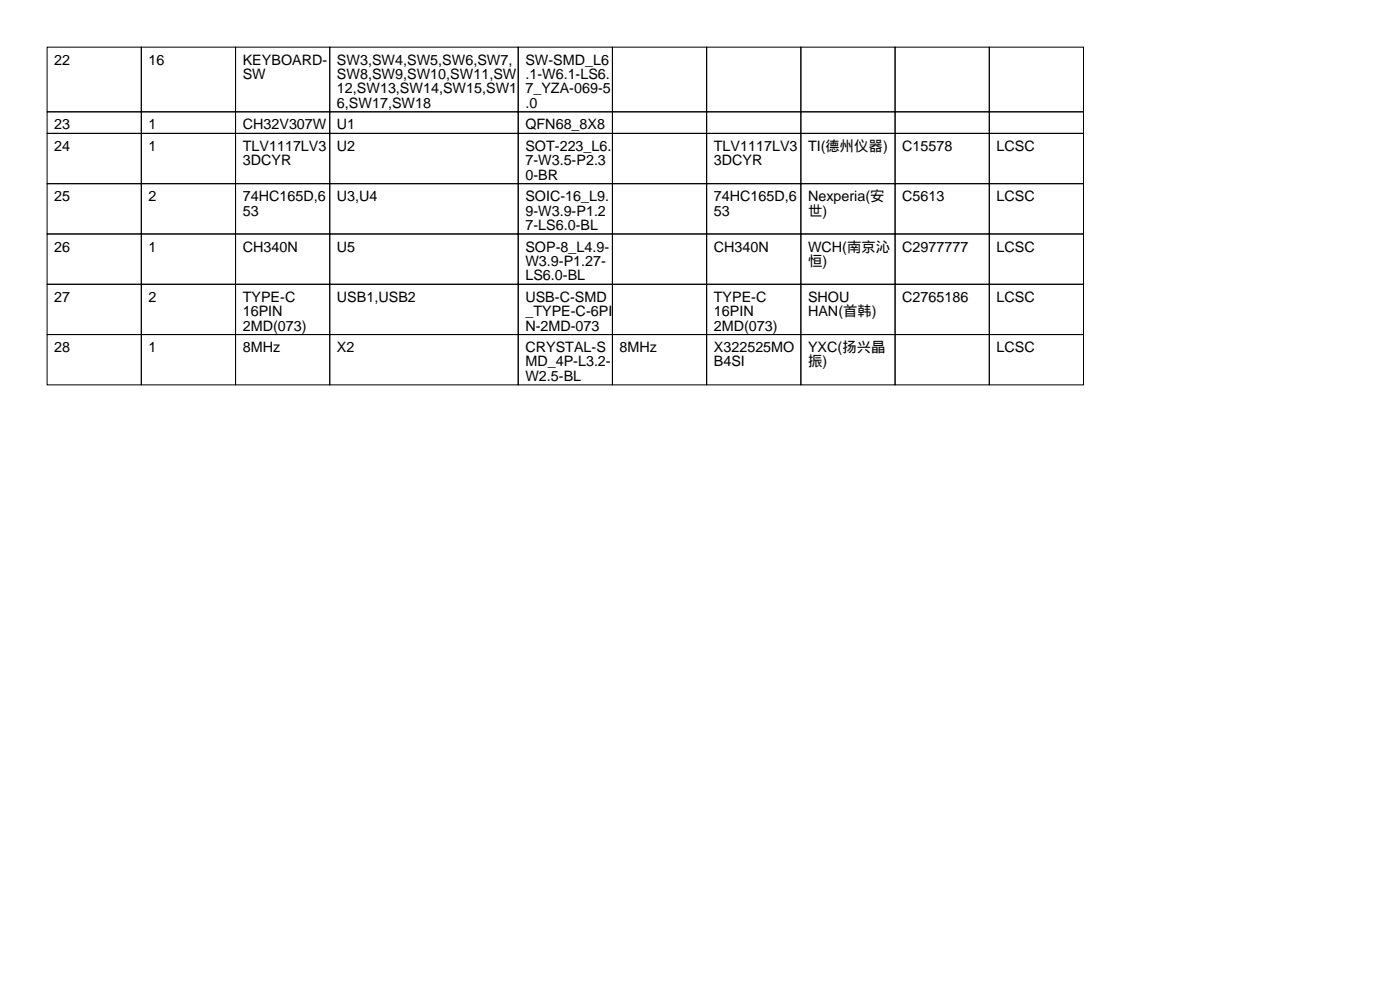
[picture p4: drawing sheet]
<svg xmlns="http://www.w3.org/2000/svg" width="297mm" height="210mm" viewBox="0 0 297 210" stroke-linecap="round" stroke-linejoin="round" font-family="sans-serif">
<defs><g id="words">
<g font-size="3">
<text x="11.5" y="13.7">22</text>
<text x="31.5" y="13.7">16</text>
<text x="51.5" y="13.7">KEYBOARD-</text>
<text x="51.5" y="16.8">SW</text>
<text x="71.5" y="13.7">SW3,SW4,SW5,SW6,SW7,</text>
<text x="71.5" y="16.8">SW8,SW9,SW10,SW11,SW</text>
<text x="111.5" y="13.7">SW-SMD_L6</text>
<text x="111.5" y="16.8">.1-W6.1-LS6.</text>
<text x="71.5" y="19.8">12,SW13,SW14,SW15,SW1</text>
<text x="71.5" y="22.9">6,SW17,SW18</text>
<text x="111.5" y="19.8">7_YZA-069-5</text>
<text x="111.5" y="22.9">.0</text>
<text x="11.5" y="27.4">23</text>
<text x="31.5" y="27.4">1</text>
<text x="51.5" y="27.4">CH32V307W</text>
<text x="71.5" y="27.4">U1</text>
<text x="111.5" y="27.4">QFN68_8X8</text>
<text x="11.5" y="32">24</text>
<text x="31.5" y="32">1</text>
<text x="51.5" y="32">TLV1117LV3</text>
<text x="51.5" y="35.1">3DCYR</text>
<text x="71.5" y="32">U2</text>
<text x="111.5" y="32">SOT-223_L6.</text>
<text x="111.5" y="35.1">7-W3.5-P2.3</text>
<text x="151.5" y="32">TLV1117LV3</text>
<text x="151.5" y="35.1">3DCYR</text>
<text x="171.5" y="32">TI(德州仪器)</text>
<text x="191.5" y="32">C15578</text>
<text x="211.5" y="32">LCSC</text>
<text x="111.5" y="38.1">0-BR</text>
<text x="11.5" y="42.7">25</text>
<text x="31.5" y="42.7">2</text>
<text x="51.5" y="42.7">74HC165D,6</text>
<text x="51.5" y="45.7">53</text>
<text x="71.5" y="42.7">U3,U4</text>
<text x="111.5" y="42.7">SOIC-16_L9.</text>
<text x="111.5" y="45.7">9-W3.9-P1.2</text>
<text x="151.5" y="42.7">74HC165D,6</text>
<text x="151.5" y="45.7">53</text>
<text x="171.5" y="42.7">Nexperia(安</text>
<text x="171.5" y="45.7">世)</text>
<text x="191.5" y="42.7">C5613</text>
<text x="211.5" y="42.7">LCSC</text>
<text x="11.5" y="53.3">26</text>
<text x="31.5" y="53.3">1</text>
<text x="51.5" y="53.3">CH340N</text>
<text x="71.5" y="53.3">U5</text>
<text x="111.5" y="48.8">7-LS6.0-BL</text>
<text x="111.5" y="53.3">SOP-8_L4.9-</text>
<text x="151.5" y="53.3">CH340N</text>
<text x="171.5" y="53.3">WCH(南京沁</text>
<text x="191.5" y="53.3">C2977777</text>
<text x="211.5" y="53.3">LCSC</text>
<text x="111.5" y="56.4">W3.9-P1.27-</text>
<text x="111.5" y="59.4">LS6.0-BL</text>
<text x="171.5" y="56.4">恒)</text>
<text x="11.5" y="64">27</text>
<text x="31.5" y="64">2</text>
<text x="51.5" y="64">TYPE-C</text>
<text x="71.5" y="64">USB1,USB2</text>
<text x="111.5" y="64">USB-C-SMD</text>
<text x="151.5" y="64">TYPE-C</text>
<text x="171.5" y="64">SHOU</text>
<text x="191.5" y="64">C2765186</text>
<text x="211.5" y="64">LCSC</text>
<text x="51.5" y="67.1">16PIN</text>
<text x="51.5" y="70.1">2MD(073)</text>
<text x="111.5" y="67.1">_TYPE-C-6PI</text>
<text x="111.5" y="70.1">N-2MD-073</text>
<text x="151.5" y="67.1">16PIN</text>
<text x="151.5" y="70.1">2MD(073)</text>
<text x="171.5" y="67.1">HAN(首韩)</text>
<text x="11.5" y="74.7">28</text>
<text x="31.5" y="74.7">1</text>
<text x="51.5" y="74.7">8MHz</text>
<text x="71.5" y="74.7">X2</text>
<text x="111.5" y="74.7">CRYSTAL-S</text>
<text x="111.5" y="77.7">MD_4P-L3.2-</text>
<text x="131.5" y="74.7">8MHz</text>
<text x="151.5" y="74.7">X322525MO</text>
<text x="151.5" y="77.7">B4SI</text>
<text x="171.5" y="74.7">YXC(扬兴晶</text>
<text x="171.5" y="77.7">振)</text>
<text x="211.5" y="74.7">LCSC</text>
<text x="111.5" y="80.8">W2.5-BL</text>
</g>
</g></defs>
<g fill="none" stroke="#000" stroke-width=".21">
<path d="M10 10h20v13.7h-20zM30 10h20v13.7h-20zM50 10h20v13.7h-20zM70 10h40v13.7h-40zM110 10h20v13.7h-20zM130 10h20v13.7h-20zM150 10h20v13.7h-20zM170 10h20v13.7h-20zM190 10h20v13.7h-20zM210 10h20v13.7h-20zM10 23.7h20v4.6h-20zM10 28.3h20v10.7h-20z"/>
<path d="M10 39h20v10.6h-20zM30 23.7h20v4.6h-20zM30 28.3h20v10.7h-20zM30 39h20v10.6h-20zM50 23.7h20v4.6h-20zM50 28.3h20v10.7h-20zM50 39h20v10.6h-20zM70 23.7h40v4.6h-40zM70 28.3h40v10.7h-40zM70 39h40v10.6h-40zM110 23.7h20v4.6h-20zM110 28.3h20v10.7h-20z"/>
<path d="M110 39h20v10.6h-20zM130 23.7h20v4.6h-20zM130 28.3h20v10.7h-20zM130 39h20v10.6h-20zM150 23.7h20v4.6h-20zM150 28.3h20v10.7h-20zM150 39h20v10.6h-20zM170 23.7h20v4.6h-20zM170 28.3h20v10.7h-20zM170 39h20v10.6h-20zM190 23.7h20v4.6h-20zM190 28.3h20v10.7h-20z"/>
<path d="M190 39h20v10.6h-20zM210 23.7h20v4.6h-20zM210 28.3h20v10.7h-20zM210 39h20v10.6h-20zM10 49.6h20v10.7h-20zM30 49.6h20v10.7h-20zM50 49.6h20v10.7h-20zM70 49.6h40v10.7h-40zM110 49.6h20v10.7h-20zM130 49.6h20v10.7h-20zM150 49.6h20v10.7h-20zM170 49.6h20v10.7h-20z"/>
<path d="M190 49.6h20v10.7h-20zM210 49.6h20v10.7h-20zM10 60.3h20v10.7h-20zM10 71h20v10.6h-20zM30 60.3h20v10.7h-20zM30 71h20v10.6h-20zM50 60.3h20v10.7h-20zM50 71h20v10.6h-20zM70 60.3h40v10.7h-40zM70 71h40v10.6h-40zM110 60.3h20v10.7h-20zM110 71h20v10.6h-20z"/>
<path d="M130 60.3h20v10.7h-20zM130 71h20v10.6h-20zM150 60.3h20v10.7h-20zM150 71h20v10.6h-20zM170 60.3h20v10.7h-20zM170 71h20v10.6h-20zM190 60.3h20v10.7h-20zM190 71h20v10.6h-20zM210 60.3h20v10.7h-20zM210 71h20v10.6h-20z"/>
</g>
<use href="#words"/>
</svg>
